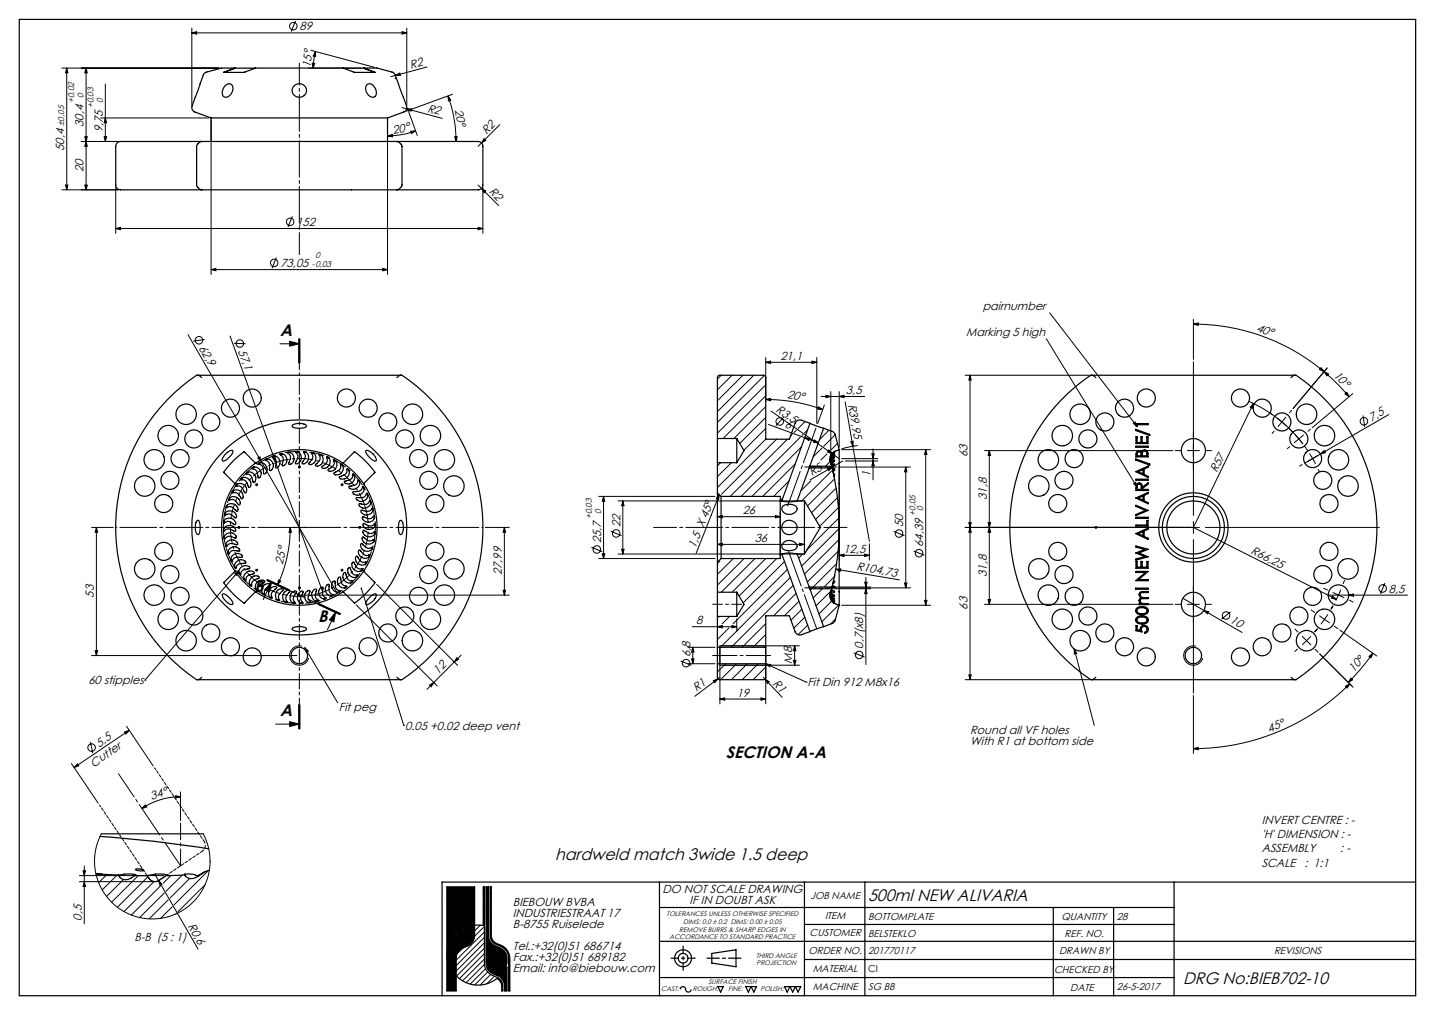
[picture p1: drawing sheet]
<svg xmlns="http://www.w3.org/2000/svg" width="594mm" height="420mm" viewBox="0 0 594 420" stroke-linecap="round" stroke-linejoin="round" font-family="sans-serif">
<defs><g id="words">
<g font-size="6.9">
<text x="115.9" y="139">A</text>
<text x="105.2" y="244.9">B</text>
<text x="131.8" y="257.3">B</text>
<text x="115.9" y="296.4">A</text>
<text x="300.5" y="313.5">SECTION A-A</text>
<text x="229.8" y="356">hardweld match 3wide 1.5 deep</text>
<text x="359.3" y="372.7">500ml NEW ALIVARIA</text>
<text x="489.8" y="407.3">DRG No:BIEB702-10</text>
</g>
<g font-size="4.8">
<text x="124" y="12.6">89</text>
<text x="128.5" y="28.1" transform="rotate(-83 128.5 28.1)">15°</text>
<text x="170" y="28.5" transform="rotate(-15 170 28.5)">R2</text>
<text x="176.6" y="46.2" transform="rotate(15 176.6 46.2)">R2</text>
<text x="188.3" y="45.3" transform="rotate(80 188.3 45.3)">20°</text>
<text x="34.6" y="52.5" transform="rotate(-90 34.6 52.5)">30,4</text>
<text x="42.6" y="54.7" transform="rotate(-90 42.6 54.7)">9,75</text>
<text x="162.7" y="55.3" transform="rotate(-10 162.7 55.3)">20°</text>
<text x="201.4" y="55.8" transform="rotate(-45 201.4 55.8)">R2</text>
<text x="26.6" y="62.4" transform="rotate(-90 26.6 62.4)">50,4</text>
<text x="34.6" y="71.1" transform="rotate(-90 34.6 71.1)">20</text>
<text x="202.2" y="79.6" transform="rotate(45 202.2 79.6)">R2</text>
<text x="122.7" y="93.5">152</text>
<text x="116.1" y="110.5">73,05</text>
<text x="406.8" y="128.4">pairnumber</text>
<text x="519.8" y="137" transform="rotate(20 519.8 137)">40°</text>
<text x="82.1" y="143.9" transform="rotate(60 82.1 143.9)">62,9</text>
<text x="400" y="139.1">Marking 5 high</text>
<text x="98.5" y="145.1" transform="rotate(70 98.5 145.1)">57,1</text>
<text x="323" y="148.9">21,1</text>
<text x="551.7" y="155.5" transform="rotate(45 551.7 155.5)">10°</text>
<text x="325.7" y="164.7" transform="rotate(10 325.7 164.7)">20°</text>
<text x="350.2" y="163">3,5</text>
<text x="351.1" y="167.4" transform="rotate(80 351.1 167.4)">R39,95</text>
<text x="320.9" y="170.1" transform="rotate(35 320.9 170.1)">R3,5</text>
<text x="324.6" y="176.9" transform="rotate(20 324.6 176.9)">6</text>
<text x="567.7" y="174.5" transform="rotate(-30 567.7 174.5)">7,5</text>
<text x="400.5" y="189.3" transform="rotate(-90 400.5 189.3)">63</text>
<text x="336" y="197.1" transform="rotate(-30 336 197.1)">R5</text>
<text x="360.4" y="197.3" transform="rotate(-90 360.4 197.3)">1</text>
<text x="503.7" y="195.9" transform="rotate(-64 503.7 195.9)">R57</text>
<text x="408.5" y="206.9" transform="rotate(-90 408.5 206.9)">31,8</text>
<text x="307.4" y="212.8">26</text>
<text x="256.8" y="218.2" transform="rotate(-90 256.8 218.2)">22</text>
<text x="373.9" y="218.2" transform="rotate(-90 373.9 218.2)">50</text>
<text x="248.8" y="224.8" transform="rotate(-90 248.8 224.8)">25,7</text>
<text x="287.8" y="227" transform="rotate(-68 287.8 227)">1,5 X 45°</text>
<text x="312.4" y="224.2">36</text>
<text x="382.1" y="226.3" transform="rotate(-90 382.1 226.3)">64,39</text>
<text x="117.1" y="233.6" transform="rotate(-78 117.1 233.6)">25°</text>
<text x="349.1" y="228.8">12,5</text>
<text x="517.5" y="228.9" transform="rotate(27 517.5 228.9)">R66,25</text>
<text x="207.8" y="238.1" transform="rotate(-90 207.8 238.1)">27,99</text>
<text x="354.4" y="235.9" transform="rotate(9 354.4 235.9)">R104,73</text>
<text x="408.5" y="238.7" transform="rotate(-90 408.5 238.7)">31,8</text>
<text x="574.9" y="245.2">8,5</text>
<text x="38.9" y="247.3" transform="rotate(-90 38.9 247.3)">53</text>
<text x="400.5" y="252.3" transform="rotate(-90 400.5 252.3)">63</text>
<text x="508.8" y="257.5" transform="rotate(30 508.8 257.5)">10</text>
<text x="288.1" y="258.3">8</text>
<text x="357.4" y="268.4" transform="rotate(-90 357.4 268.4)">0,7(x8)</text>
<text x="285.8" y="271.8" transform="rotate(-90 285.8 271.8)">6,8</text>
<text x="327.9" y="274.7" transform="rotate(-90 327.9 274.7)">M8</text>
<text x="181.3" y="279.3" transform="rotate(-45 181.3 279.3)">12</text>
<text x="560.4" y="278.6" transform="rotate(-50 560.4 278.6)">10°</text>
<text x="36.6" y="283.2">60 stipples</text>
<text x="288.3" y="286.4" transform="rotate(-37 288.3 286.4)">R1</text>
<text x="319.7" y="282.9" transform="rotate(47 319.7 282.9)">R1</text>
<text x="334.3" y="283.9">Fit Din 912 M8x16</text>
<text x="304.9" y="288.2">19</text>
<text x="140.3" y="294.2">Fit peg</text>
<text x="167.7" y="301.9">0.05 +0.02 deep vent</text>
<text x="401.5" y="303.6">Round all VF holes</text>
<text x="525.4" y="303.2" transform="rotate(-23 525.4 303.2)">45°</text>
<text x="41" y="309.3" transform="rotate(-34 41 309.3)">5,5</text>
<text x="401.5" y="308.2">With R1 at bottom side</text>
<text x="38.7" y="317.6" transform="rotate(-34 38.7 317.6)">Cutter</text>
<text x="62.7" y="331" transform="rotate(-17 62.7 331)">34°</text>
<text x="522.3" y="340.9">INVERT CENTRE : -</text>
<text x="522.3" y="346.7">'H' DIMENSION : -</text>
<text x="522.3" y="352.4">ASSEMBLY</text>
<text x="554.8" y="352.4">: -</text>
<text x="522.3" y="358.6">SCALE</text>
<text x="540" y="358.6">: 1:1</text>
<text x="274.2" y="369.6">DO NOT SCALE DRAWING</text>
<text x="212.3" y="374.9">BIEBOUW BVBA</text>
<text x="285.5" y="374.1">IF IN DOUBT ASK</text>
<text x="33.9" y="380.9" transform="rotate(-90 33.9 380.9)">0,5</text>
<text x="77.6" y="383" transform="rotate(60 77.6 383)">R0,6</text>
<text x="212.3" y="379.5">INDUSTRIESTRAAT 17</text>
<text x="212.3" y="384">B-8755 Ruiselede</text>
<text x="55.7" y="389.4">B-B (5 : 1)</text>
<text x="212.3" y="393">Tel.:+32(0)51 686714</text>
<text x="212.3" y="397.6">Fax.:+32(0)51 689182</text>
<text x="212.3" y="402.1">Email: info@biebouw.com</text>
</g>
<g font-size="4.1">
<text x="335.4" y="372">JOB NAME</text>
<text x="341.5" y="380.4">ITEM</text>
<text x="359.3" y="380.7">BOTTOMPLATE</text>
<text x="439.4" y="380.8">QUANTITY</text>
<text x="462.4" y="380.8">28</text>
<text x="335.1" y="387.3">CUSTOMER</text>
<text x="359.3" y="387.6">BELSTEKLO</text>
<text x="440.7" y="387.6">REF. NO.</text>
<text x="334.7" y="394.8">ORDER NO.</text>
<text x="359.3" y="394.7">201770117</text>
<text x="438.4" y="394.7">DRAWN BY</text>
<text x="527.4" y="394.7">REVISIONS</text>
<text x="336.4" y="402.4">MATERIAL</text>
<text x="436.3" y="402.6">CHECKED BY</text>
<text x="336.4" y="409.9">MACHINE</text>
<text x="359.3" y="409.8">SG BB</text>
<text x="443" y="409.9">DATE</text>
<text x="462.3" y="409.9">26-5-2017</text>
</g>
<text font-size="4" x="359.3" y="402.4">CI</text>
<g font-size="3.5">
<text x="34.6" y="40.6" transform="rotate(-90 34.6 40.6)">0</text>
<text x="30.7" y="42.6" transform="rotate(-90 30.7 42.6)">+0,02</text>
<text x="38.7" y="44.8" transform="rotate(-90 38.7 44.8)">+0,03</text>
<text x="42.6" y="42.8" transform="rotate(-90 42.6 42.8)">0</text>
<text x="26.6" y="52.1" transform="rotate(-90 26.6 52.1)">±0,05</text>
<text x="130.6" y="106.6">0</text>
<text x="129" y="110.5">-0,03</text>
<text x="244.9" y="214.9" transform="rotate(-90 244.9 214.9)">+0,03</text>
<text x="248.8" y="212.9" transform="rotate(-90 248.8 212.9)">0</text>
<text x="379" y="213.4" transform="rotate(-90 379 213.4)">+0,05</text>
<text x="382.2" y="211.4" transform="rotate(-90 382.2 211.4)">0</text>
</g>
<g font-size="2.8">
<text x="276" y="379.1">TOLERANCES UNLESS OTHERWISE SPECIFIED</text>
<text x="282.8" y="382.1">DIMS: 0.0 ± 0.2 DIMS: 0.00 ± 0.05</text>
<text x="277.2" y="388.5">ACCORDANCE TO STANDARD PRACTICE</text>
<text x="281.2" y="385.5">REMOVE BURRS &amp; SHARP EDGES IN</text>
<text x="313" y="396.5">THIRD ANGLE</text>
<text x="313.2" y="399.5">PROJECTION</text>
<text x="293.3" y="407.4">SURFACE FINISH</text>
<text x="273.7" y="410.3">CAST:</text>
<text x="286.8" y="410.3">ROUGH:</text>
<text x="301.5" y="410.3">FINE:</text>
<text x="314.8" y="410.3">POLISH:</text>
</g>
</g></defs>
<g fill="none" stroke="#000" stroke-width=".41">
<path d="M79.4 13.6l2-.5v1zM79.4 11.6v31.9M79.4 13.6h89M122.3 8.6l-1.8 4.5M166.4 13.1l2 .5-2 .5zM168.4 11.6v31.9M25.6 28.2h65.1M27.6 28.2v50.3M27.6 28.2l.5 1.9h-1zM35.6 28.2v50.3M35.6 28.2l.5 1.9h-1zM43.6 34.8v23.7"/>
<path d="M127.7 28.2h21.8M128.7 20.8l26.4 7.1M129.3 26.2h.9l-.5 2zM130.6 21.3v2.1l-1-.2zM130.6 21.3l-.7 3.8-.2 3.1M163.7 31.2l1.8-1 .2 1zM163.7 31.2l-2 .5M163.7 32l-.2 .8M176.7 27.7l-13 3.5M185.5 39.7l1.1 1.7-1 .4zM185.5 39.7a55.9 55.9 0 0 1 3.3 18.8M187.3 39l-19.3 7.1"/>
<path d="M33.6 58.5h129.7M35.1 56.6h1l-.5 1.9zM35.6 58.5l.5 2.1h-1zM41.6 48.8h44.8M43.1 56.6h1l-.5 1.9zM43.6 48.8l.5 2h-1zM87.4 49.8v63.8M160.4 49.8v63.8M160.4 56.2l2-.5v.9zM166.4 44.5l1.9 .5M168.3 45l2.1 .1-.3 .9zM168.3 45l14.8 4"/>
<path d="M168.6 44.7l4.1 11.3M170 54.3l2-.1-1.7 1.1zM172 54.2l-4.9 1.3-6.7 .7M188.2 56.6h1l-.4 1.9zM200.4 57.4l.7 .7-1.8 1zM206.9 51.6l-9 9M25.6 78.5h23.3M27.1 76.6h1l-.5 1.9zM35.1 76.6h1l-.5 1.9zM47.9 77.6v19M197.9 76.6l8.5 8.5M199.3 78l1.8 1-.7 .7z"/>
<path d="M199.9 77.6v19M47.9 94.6l2-.5v1zM47.9 94.6h152M121 89.6l-1.8 4.4M197.9 94.1l2 .5-2 .5zM87.4 111.6l2-.5v1zM87.4 111.6h73M114.4 106.6l-1.8 4.4M158.4 111.1l2 .5-2 .5zM77.8 138.5l61.8 107M95.2 139l38.4 106.1M434.5 129.5l36.2 47"/>
<path d="M494 134.1l2-.5v1zM494 134.1a84.4 84.4 0 0 1 54.1 19.7M494 132.1v16.6M84.7 140.5l-4.7 .7M96.9 142.1l4.8 .1M115.9 142.3h8M119.9 141.2l4 1.1-4 .9zM123.7 140.2v10zM123.9 140.2v10M124.2 140.2v10M298.6 155.3l-1.6 1.5M303 155.3l-6 6"/>
<path d="M307.5 155.3l-10.5 10.5M312 155.3l-15 15M316.4 155.3l-19.4 19.5M317 149.9l2-.5v1zM317 147.9v18.3M317 149.9h21.1M317 159.3l-20 20M336.1 149.4l2 .5-2 .5zM338.1 147.9v27.3M399.5 155.3h51.5M401.5 155.3l.5 2h-1zM401.5 155.3v126"/>
<path d="M433.1 140.2l37.6 61.4M494 149.7v63.6M546.8 152.1l1.3 1.7-1.9-.9zM548.1 153.8l1.8 .9-.6 .8zM548.1 153.8l5.9 5.4 4.4 5M549.3 152.3l-14 16.7M317 165.3l2-.5v1zM317 165.3a69.5 69.5 0 0 1 23.5 4.2M317 163.8l-17.7 17.7M317 168.3l-13.2 13.2M317 172.7l-10.8 10.8M317 177.3l-9.1 9"/>
<path d="M318.1 175.6l15 5.5M319.2 170.2l25.3 17.6M324.4 172.6l-3.2 3.6M327.9 179.8l-.7 .7M329.7 178l-1 1M332.3 179.9l-.3 .3M333.2 174.4l-2.8 2.9M334.3 177.9l-1.3 1.3M338.8 168.3l1.7 1.2-2-.2zM339.9 164.1h18M341.2 167.6l-2.7 7.7M341.9 163.6l2 .5-2 .5z"/>
<path d="M343.1 178l-3.9 4M343.9 162v26.8M345.7 179.9l-4.7 4.8M347.4 164.1l2-.5v1zM347.4 162v23M349.8 166.3l3.2 18.4M469.1 175.2l.8-.6 .8 1.9zM517 166.1a56.8 56.8 0 0 1 22.3 17.6M518.8 167l-24.8 51.2 59.2 29.8M518.8 167l-.4 2-.9-.5zM525.6 170.8l1.1 .7M527.4 178.4l-.8 1"/>
<path d="M528.7 173l1.9 1.6M530.6 174.6l1.9 1.6M530.6 174.6l-1.6 1.9M532.2 172.7l-1.6 1.9M533.4 177.1l.9 .8M534.3 178l.9 .9M534.6 169.8l-.8 1M536 179.8l1.6 1.8M542.4 177.6l-.9 .8M556.8 163l.7-.7 .9 1.9zM560 162.9l-16.8 14.1M564.2 171.9l.7 4.8"/>
<path d="M574.9 171.5l-28.3 16.4M106.7 189.5l.9-.5 .6 2zM113 189.7l.9-.3 .3 2zM298.3 191.5l-1.3 1.2M302.8 191.5l-5.8 5.7M317 181.7l-20 20M321.5 181.7l-22.8 22.8M326 181.7l-23.7 23.7M326.6 199.1l-6.3 6.3M329.1 192l-13.4 13.4M331.2 181l-24.4 24.4M331.7 184.9l-20.4 20.5"/>
<path d="M333.1 181.1l2.1 .2-.4 1zM333.1 181.1l5.6 2.1M335.6 199l-4.1 4.1M337 182l1.7 1.2-2-.2zM340.3 185.4l-3.7 3.6M342.3 187.8l-2.5 2.5M342.6 193.8l2-.5-1.5 1.4zM343.1 186.2l1.4 1.6-1.9-.8zM343.6 191l-1.9 1.9M343.9 190.8l.1 .8M344.2 194.9l-12.3 12.4M344.2 192.5l1.6 2.2"/>
<path d="M344.3 188.1l-.4 1.4M344.5 187.8l2.9 2M344.6 193.3l-9.3 5.3M345.4 198.2l-11.1 11.2M346.7 183.5l-2.6 2.5M347.3 193.3h29.6M347.4 192.6v39.2M348.4 189.8h15M348.4 186.1h36.8M348.9 190.8l-4.3 2.5M349.9 190.8h13.5M352.2 182.8l1-.2-.2 2.1z"/>
<path d="M353 184.7l6.9 39.3M355 184.3l-6.7 1.5M360.9 187.8h1l-.5 2zM361.4 190.8l.5 2h-1zM361.4 185.8v12.8M374.9 193.3v50M374.9 193.3l.5 1.9h-1zM383.2 186.1v64.4M383.2 186.1l.5 1.9h-1zM407.5 186.5h78M409.5 186.5l.5 2h-1zM409.5 186.5v63.6"/>
<path d="M486.5 186.5h2.5M491.5 186.5h5M499 186.5h2.5M533.8 184.8l-.9 .8M537.6 181.6l1.6 2M537.6 181.6l-1.9 1.6M539 192.2l-1 .7M539.6 180l-2 1.6M539.9 184.5l1.5 2.1M542 187.6l1.3 2.2M543.3 189.8l1.2 2.2M543.3 189.8l-2.1 1.2"/>
<path d="M545.5 188.5l-2.2 1.3M545.6 194.2l.6 1.2M546.6 187.9l1.5-1.4 .5 .8zM546.6 187.9l-6.5 3.7M548.7 186.6l-1 .7M37.9 218.2h9M39.9 218.2l.5 2.1h-1zM39.9 218.2v53.1M120.2 218.2l.4 2.1h-1zM120.2 218.2a57.2 57.2 0 0 1-5.3 23.9M121.4 218.2h5M123.9 215.8v5"/>
<path d="M200.9 218.2h9.9M208.8 218.2l.5 2.1h-1zM208.8 218.2v28.1M247.8 205.4h48.2M249.8 205.4v25.7M249.8 205.4l.5 2h-1zM252.8 219.8l4.5 1.8M255.8 207.3h76.2M257.8 207.3v22M257.8 207.3l.5 2h-1zM297 213.8l2-.5v1zM297 211.8v18.3"/>
<path d="M297 213.8h26M297.7 204.7l-.2 2-1-.3zM297.7 204.7l-9.5 24.2M321 213.3l2 .5-2 .5zM323 211.8v18.3M324 206.1l-1 1.1M346.1 202l-10.2 10.2M346.6 205.9l-9 9.1M347.1 210l-7.8 7.8M347.3 214.3l-13.3 13.3M347.4 218.7l-15.6 15.6M369.9 219.9l4.5 1.8"/>
<path d="M401 216.3h1l-.5 1.9zM401.5 218.2l.5 2.1h-1zM409 216.3h1l-.5 1.9zM409.5 218.2l.5 2.1h-1zM453.3 217.9l.7 .7M453.6 217.8v1M454 217.9l-.7 .7M469.3 200.1l.8-.5 .6 2zM494 215.8v5M496.5 218.2h-97M499 218.2h72M97.2 237.4l1.7-1.2-.9 1.9z"/>
<path d="M98.9 236.2l-38.9 45.3M110.7 239.8l9 4.2M244.8 226.5l4.5 1.8M247.8 231.1h48.2M249.3 229.1h1l-.5 2zM255.8 229.3h76.2M257.3 227.3h1l-.5 2zM297 225.3l2-.5v1zM297 225.3h36M298 232.1l-1 1.1M303.5 231.1l-6.5 6.5M308 231.1l-11 11"/>
<path d="M312.5 231.1l-13.9 14M317 231.1l-14 14M321.5 231.1l-15.6 15.5M323.3 229.3l-.3 .3M324.7 232.4l-17.1 17.1M325.9 235.6l-22.4 22.5M327.1 239l-28.9 28.8M331 224.8l2 .5-2 .5zM332.3 229.3l-1.7 1.6M345.4 238.6l-4.3 4.3M345.9 235.5l2.1-.1-.2 1zM345.9 235.5l26.4 4.4"/>
<path d="M346.3 233.2l-9.7 9.7M346.9 228.1l-12.7 12.7M347.3 223.3l-14.3 14.2M347.4 229.8l2-.5v1zM347.4 229.8h12.5M357.9 229.3l2 .5-2 .5zM358.4 238.9v36.1M359.9 225v6.8M378.2 228l4.5 1.8M494 223.3v63.5M110.5 240.2l9 4.3M110.6 240l9 4.2"/>
<path d="M112.4 240.9l-3.4 7.2M112.4 240.9l-.8 4-1.9-.8zM115.3 240l.9 .4-1.3 1.7zM123.4 246.3h1M123.5 245.9l.7 .7M123.9 245.8v1M124.2 245.9l-.7 .7M124.9 246.3h85.9M131.6 250.1l9.1 4.2M131.7 249.9l9.1 4.2M131.8 249.7l9.1 4.2M139 253.3l-3.4 7.2"/>
<path d="M139 253.3l-.8 4-1.8-.8zM147.5 250.3l33.5 33.5M149.6 243.5l17.5 56.6M155.9 241.8l33.5 33.5M208.3 244.2h1l-.5 2.1zM286.5 259.3h18.5M297 259.3l2-.4v.9zM297.5 255.1l-.5 .5M301.7 259.8l-4.7 4.8M302 255.1l-3 3M303 258.9l2 .4-2 .5zM305 256.1v5.3"/>
<path d="M317 258.1l-9.8 9.7M328.3 242.2l-25.6 25.6M329.5 245.5l-9.2 9.3M330.7 248.8l-6 6M331.9 252.1l-4.5 4.5M333.1 255.4l-4.5 4.5M334.3 258.7l-4 3.9M335.9 243.6l-.5 .5M340.4 243.6l-3.8 3.8M344.1 244.5l-6.3 6.2M344.2 248.8l-5.2 5.2M345.3 243.6h15.1"/>
<path d="M345.4 242.9h15M345.9 256.1l-2.2 2.2M347.1 250.4l-6.9 6.9M347.3 243.3h29.6M348.4 250.5h36.8M357.9 240.9h1l-.5 2zM358.4 243.6l.5 2h-1zM374.4 241.2h1l-.5 2.1zM382.7 248.4h1l-.5 2.1zM407.5 250.1h78M409 248.1h1l-.5 2zM486.5 250.1h2.5"/>
<path d="M489.7 247.6l24.4 14.1M491.5 250.1h5M498.3 252.6l2 .5-.5 .9zM499 250.1h2.5M509.4 253.2l-3.8 3M542.7 252.4l1.5 1M546.2 254.8l2.1 1.5M547.9 243.4l1.6 .7M548.3 256.3l-1.5 2M548.3 256.3l2 1.4M549.7 254.2l-1.4 2.1M549.8 246.3h32.8"/>
<path d="M551.6 246.7l1.6 1.3-2-.4zM551.7 250.7l-.8 1.5M551.7 245.2l2.3 1.1M551.9 250.6l-.9 1.5M552.3 259.1l1.5 1M554 246.3l-1.1 2.2M554 246.3l2.3 1M555 244l-1 2.3M556.6 240l-.6 1.6M558.3 246.3l2-.5v1zM558.6 248.4l1.5 .7M573.2 241.3l-1.8 4.4"/>
<path d="M37.9 271.3h85M39.4 269.3h1l-.5 2zM124.9 267.4a4 4 0 0 0-4.9 2.8 4 4 0 0 0 2.8 4.9 4 4 0 0 0 4.9-2.8M126.2 268l1.4 1.4-.8 .5zM126.2 268l13.6 22.8M188 273.9l-8.4 8.5M189.1 272.2l.7 .7-1.8 1zM190.9 271.1l-2.9 2.8M281.8 273.5l4.4 1.8M284.8 267.8h11.2M284.8 274.7h11.2M286.3 272.6h1l-.5 2.1z"/>
<path d="M286.8 267.8v6.9M286.8 267.8l.5 2.1h-1zM297 261.4v19.9M298 268.3v23M300.4 274.7l-3.4 3.3M304.9 274.7l-6.6 6.6M309.4 274.7l-6.6 6.6M313.8 274.7l-6.6 6.6M317 274.7l16.7 7.5M317 268.3v23M317 262.6l-5.3 5.2M317 267l-.8 .8"/>
<path d="M317 276l-5.3 5.3M317 274.7l2 .3-.4 .9zM328.4 273.2h1.1l-.6 2.1zM328.9 267.2v8.1M328.9 267.2l.6 2.1h-1.1zM330.9 267.2h-32.9M330.9 275.3h-32.9M353.4 270.1l4.5 1.8M401 279.3h1l-.5 2zM444.7 268.6l8.3 31.6M444.7 268.6l1 1.8-1 .2zM495 267.4a4 4 0 0 0-4.9 2.8 4 4 0 0 0 2.8 4.9 4 4 0 0 0 4.9-2.8"/>
<path d="M536 260.3l1.3 1.3M537.2 268.5l-1.4 1.1M539.1 263.3l1.7 1.8M540.8 265.1l-1.8 1.7M540.8 265.1l1.8 1.8M542.6 263.3l-1.8 1.8M544.4 268.7l1.2 1.2M545.2 260.2l-1.1 1.4M545.4 260.1l-1.2 1.3M546.3 270.6l13.8 13.8M554.6 260.7l15.3 10.7M566.7 271.6l1.6-1.3-.8 1.9z"/>
<path d="M568.3 270.3l-5.3 6.8-4.9 5.3M60 281.5h.1M114.1 299.6h9.8M119.9 298.6l4 1-4 1zM123.7 291.6v10M123.9 291.6v10M124.2 291.6v10M177.8 283.5l1.8-1.1-1.1 1.8zM179.6 282.4l-2.9 2.8M295.3 281.7l1.9-.8-1.3 1.6zM297.2 280.9l-9.6 7.2M298 289.3l2-.5v1z"/>
<path d="M298 289.3h19M298 280.3l-.8 .6M315 288.8l2 .5-2 .5zM316 280.3l.7 .7M316.7 281l1.7 1.1-.7 .7zM316.7 281l7.1 7.6M333.7 282.2h.1M399.5 281.3h51.5M494 287.8v24M556.9 284l1.8-1-1.1 1.7zM558.7 283a91.5 91.5 0 0 1-64.7 26.8M559.2 280.6l.7 .7-1.8 1.1z"/>
<path d="M29.6 315.9l11 16.4M32.1 316.1l.5 .8-1.9 .7zM37.4 307l1 4.7M51.5 302.9l2-.7-1.4 1.6zM52.4 300.5l11 16.4M53.5 302.2l-22.8 15.4M167.1 300.1h.1M494 309.8l2-.5v1zM60.1 333.1l.6 .8-2 .7zM72.7 329.3l2 .4-2 .6zM74.7 329.7a28.4 28.4 0 0 0-16 4.9M74.7 327.7v11.9"/>
<path d="M34.9 358.3v24M42 345l-1.4 3.1-.9 3.2-.6 5.7 .2 2.4 .8 3.9 2.4 5.4 1.7 2.4 2.5 2.8 4.3 3.1 3.1 1.5 2.8 1 5 .7 5.9-.4 5.8-2 5.1-3.4 4.2-4.7 1.7-3.1 1.3-3.1 1-5.8-.1-4-.4-2.7-1.1-3.3-1.2-2.7M32.9 364.8h30.2M32.9 362.3h34.9M34.4 360.3h1l-.5 2zM34.9 364.8l.5 2h-1zM40 361.6l-.2 .2M44.2 361.9l-3.3 3.3M48.5 362.1l-6.2 6.1M51.1 363.9l-7 7.1M57.3 362.3l-11.1 11M61.2 362.8l-12.6 12.6"/>
<path d="M63.7 364.8l-12.4 12.4M64.1 361.8l1.6 2.6M65.7 364.4l1.4 1.5-.9 .5zM65.7 364.4l16.3 28.3M66.4 366.7l-12 11.9M68 369.5l-10.2 10.2M69.6 372.3l-7.8 7.9M70.7 362.3l-3.1 3.1M71.3 375.2l-4.8 4.8M73 378.1l-.2 .1M75.4 362.1l-6.6 6.7M78.5 363.5l-8.1 8.1"/>
<path d="M84.8 366.1l-11.1 11.2M86.3 360.2l-14.3 14.3M185.5 367l-.5 .5M186 367l-1 1M186.5 367l-1.5 1.6M187.1 367l-2.1 2.2M187.7 367l-2.7 2.7M188.2 367l-3.2 3.3M188.8 367l-3.8 3.9M189.4 367l-4.4 4.4M189.9 367l-4.9 5M190.5 367l-5.5 5.5"/>
<path d="M191.1 367l-6.1 6.1M191.6 367l-6.6 6.6M192.2 367l-7.2 7.2M192.7 367l-7.7 7.8M193.3 367l-8.3 8.3M193.9 367l-8.9 8.9M194.4 367l-9.4 9.5M195 367l-10 10M195.5 367l-10.5 10.6M196.1 367l-11.1 11.1M196.5 376.2l-11.5 11.5M196.5 378.4l-7 7"/>
<path d="M196.5 367.2l-11.5 11.5M196.5 367.8l-11.5 11.5M196.5 368.4l-11.5 11.4M196.5 368.9l-11.5 11.5M196.5 369.5l-11.5 11.4M196.5 370l-11.5 11.5M196.5 370.6l-11.5 11.5M196.5 371.2l-11.5 11.4M196.5 371.7l-11.5 11.5M196.5 372.3l-11.5 11.5M196.5 372.8l-11.5 11.5M196.5 373.4l-11.5 11.5"/>
<path d="M196.5 374l-11.5 11.4M196.5 374.5l-11.5 11.5M196.5 375.1l-11.5 11.5M196.5 375.7l-11.5 11.4M196.5 376.8l-11.5 11.4M196.5 377.3l-11.5 11.5M196.5 377.9l-11.5 11.5M196.5 379l-5 5M196.5 379.6l-3.9 3.9M200.5 374.4l-.5 .5M200.5 367.6l-.5 .5M200.5 369.9l-.5 .5"/>
<path d="M200.5 376.6l-.5 .5M200.5 372.2l-.5 .4M200.5 378.9l-.5 .5M201.7 367l-.5 .5M202.2 370.5l-1 .9M202.2 372.7l-1 1M202.2 377.2l-1 1M202.2 379.5l-1 .9M202.2 367.1l-1 1M202.2 367.7l-1 .9M202.2 368.2l-1 1M202.2 368.8l-1 1"/>
<path d="M202.2 369.4l-1 .9M202.2 371l-1 1M202.2 372.2l-1 .9M202.2 373.3l-1 .9M202.2 373.9l-1 .9M202.2 374.4l-1 1M202.2 375.5l-1 1M202.2 376.6l-1 1M202.2 377.8l-1 .9M202.2 378.3l-1 1M202.2 378.9l-1 1M202.2 369.9l-1 1"/>
<path d="M202.2 371.6l-1 1M202.2 375l-1 .9M202.2 376.1l-1 1M203.4 367l-.5 .5M203.4 369.3l-.5 .5M203.4 371.5l-.5 .5M203.4 373.8l-.5 .4M203.4 376l-.5 .5M203.4 378.3l-.5 .5M185 395h.1M185 395.6h.1M185 394.4h.1"/>
<path d="M185 396.1h.1M185.1 396.6h-.1M185.1 393.8l-.1 .1M185.1 397.1l-.1 .1M185.1 393.1l-.1 .2M185.2 397.6l-.2 .2M185.3 392.4l-.3 .3M185.3 398l-.3 .3M185.4 398.5l-.4 .4M185.5 391.7l-.5 .5M185.5 398.9l-.5 .6M185.7 399.4l-.7 .6"/>
<path d="M185.7 390.9l-.7 .7M185.8 399.8l-.8 .8M186.1 389.9l-1.1 1.1M186.7 388.8l-1.7 1.7M188 386.9l-3 3M188.8 396.8l-2.6 2.6M188.8 397.9l-2.3 2.3M188.8 398.4l-2.1 2.2M188.8 399l-1.9 1.9M188.8 396.2l-2.7 2.8M188.9 395.5l-3 3.1M191.5 384.6l-4.2 4.2"/>
<path d="M192.7 383.9l-6.1 6.1M193.6 383.6l-7.4 7.3M194.5 383.3l-8.6 8.5M195.2 383.1l-9.5 9.4M195.9 383l-10.3 10.2M196.1 388.9l-2.6 2.6M196.3 388.1l-3.8 3.8M196.5 380.1l-3 3M196.5 380.7l-2.2 2.1M196.5 381.3l-1.4 1.3M196.5 381.8l-.7 .7M196.5 383.5l-11 11"/>
<path d="M196.5 384.1l-11 11M196.5 384.7l-11 10.9M196.5 385.7l-10.9 10.9M196.5 386.3l-10.9 10.8M196.5 386.9l-10.8 10.7M196.5 382.9l-11 11M198.8 382.8l-13.3 13.4M200.5 381.1l-.5 .5M200.5 385.6l-14.2 14.2M200.5 387.9l-13.4 13.4M200.5 392.3l-11.5 11.6M200.5 394.6l-10.3 10.3"/>
<path d="M200.5 399.1l-7.5 7.5M200.5 383.4l-14.7 14.7M200.5 390.1l-12.5 12.6M200.5 396.9l-9 9M201.6 383.4l-.4 .4M202.1 383.5l-.9 .8M202.2 383.9l-1 1M202.2 386.2l-1 1M202.2 380l-1 1M202.2 380.6l-1 .9M202.2 381.2l-1 .9M202.2 385.1l-1 .9"/>
<path d="M202.2 385.6l-1 1M202.2 386.8l-1 .9M202.2 384.5l-1 1M202.2 387.3l-1 1M202.2 381.7l-1 1M202.2 382.3l-.6 .6M202.2 382.8l-.2 .2M202.2 387.8l-1 1M202.4 388.3l-1.2 1.1M202.5 388.7l-1.3 1.2M202.6 389.1l-1.4 1.4M202.8 389.5l-1.6 1.6"/>
<path d="M203.1 389.8l-1.9 1.8M203.3 390.2l-2.1 2M203.4 380.5l-.5 .5M203.4 382.7l-.5 .5M203.4 385l-.5 .5M203.4 387.2l-.4 .5M203.6 390.4l-2.4 2.4M203.8 390.7l-2.6 2.6M203.9 389l-.3 .3M204.2 391l-3 2.9M204.5 391.2l-3.3 3.3M204.9 391.4l-3.7 3.6"/>
<path d="M205 390.1l-.3 .3M205.2 391.5l-4 4.1M205.6 391.7l-4.4 4.4M206.1 391.9l-4.9 4.8M206.4 392.1l-5.2 5.1M206.6 390.8l-.4 .4M206.8 392.2l-5.6 5.6M207.2 392.4l-6 6M207.6 392.6l-6.4 6.3M207.9 392.8l-6.6 6.6M208.1 391.5l-.3 .3M208.2 393.1l-6.8 6.8"/>
<path d="M208.5 393.3l-7 7M208.8 393.6l-7.1 7.1M209 394l-7.1 7.1M209.2 394.3l-7.1 7.1M209.3 392.5l-.3 .3M209.4 394.7l-7 7M209.5 399.7l-3.9 3.9M209.6 395.1l-6.9 6.9M209.7 395.5l-6.7 6.8M209.8 398.8l-4.6 4.6M209.8 396l-6.5 6.5M209.8 396.5l-6.2 6.2"/>
<path d="M209.8 397.1l-5.8 5.8M209.8 397.6l-5.4 5.5M209.8 398.2l-5 5M210.3 393.8l-.4 .3M210.9 395.4l-.4 .5M211 397.6l-.5 .5M211 399.8l-.5 .5M186 400.2l-1 1M186.1 400.6l-1.1 1.1M186.3 400.9l-1.3 1.4M186.5 401.3l-1.5 1.5M186.7 401.7l-1.7 1.7"/>
<path d="M186.9 402l-1.9 1.9M187.1 402.4l-2.1 2.1M187.4 402.7l-2.4 2.4M187.6 403l-2.6 2.6M187.9 403.3l-2.9 2.9M188.1 403.6l-3.1 3.2M188.4 403.9l-3.4 3.4M188.7 404.2l-3.7 3.7M188.8 406.3l-3.7 3.7M188.8 400.1l-1.5 1.6M188.8 400.7l-1.3 1.3M188.8 401.3l-1.1 1.1"/>
<path d="M188.8 402.4l-.6 .6M188.8 402.9l-.3 .4M188.8 403.5l-.1 .1M188.8 404.6l-3.8 3.9M188.8 405.2l-3.8 3.8M188.8 405.7l-3.8 3.9M188.8 406.9l-3.1 3.1M188.8 407.4l-2.6 2.6M188.8 408l-2 2M188.8 408.6l-1.5 1.4M188.8 409.1l-.9 .9M188.8 409.7l-.3 .3"/>
<path d="M201 400.8l-6.3 6.4M201.9 402.2l-5.4 5.3M203.1 403.2l-4.3 4.4M204.6 403.9l-3.1 3.2M206.2 404.6l-.4 .4M207.4 405.7l-.4 .4M208.1 407.3l-.5 .4M208.1 409.4l-.4 .5M208.3 402l-1.9 1.9M209.1 400.7l-3.1 3M209.8 403.2l-1.9 2M209.8 410h.1"/>
<path d="M209.8 400.5l-.2 .2M209.8 401l-.9 .9M209.8 401.5l-2.8 2.8M209.8 402.1l-2.4 2.5M209.8 402.7l-2.2 2.2M209.8 403.8l-1.7 1.7M209.8 404.4l-1.5 1.5M209.8 404.9l-1.3 1.4M209.8 405.5l-1.2 1.2M209.8 406.1l-1 1M209.8 406.6l-1 1M209.8 407.2l-.9 .9"/>
<path d="M209.8 407.7l-.9 1M209.8 408.3l-.9 .9M209.8 408.9l-.9 .9M209.8 409.4l-.6 .6M211 402l-.5 .5M211 404.3l-.5 .5M211 406.6l-.5 .4M211 408.8l-.5 .5"/>
<circle cx="121.4" cy="10.8" r="1.55"/>
<circle cx="120.1" cy="91.8" r="1.56"/>
<circle cx="113.5" cy="108.8" r="1.55"/>
<circle cx="82.4" cy="140.8" r="1.55"/>
<circle cx="99.3" cy="142.2" r="1.56"/>
<circle cx="322.8" cy="174.4" r="1.55"/>
<circle cx="564.6" cy="174.3" r="1.56"/>
<circle cx="247.1" cy="227.4" r="1.55"/>
<circle cx="255" cy="220.7" r="1.55"/>
<circle cx="372.1" cy="220.8" r="1.55"/>
<circle cx="380.4" cy="228.9" r="1.55"/>
<circle cx="507.5" cy="254.7" r="1.56"/>
<circle cx="572.3" cy="243.5" r="1.55"/>
<circle cx="284" cy="274.4" r="1.56"/>
<circle cx="355.6" cy="271" r="1.55"/>
<circle cx="37.9" cy="309.4" r="1.55"/>
</g>
<path d="M154 209a31.5 31.5 0 0 0-52.7-12.6 31.5 31.5 0 0 0 14.5 52.2 31.5 31.5 0 0 0 38.6-38l-.4-1.6" fill="none" stroke="#000" stroke-width=".41" stroke-dasharray="6.3 1.3 1.3 1.3" stroke-dashoffset=".9" stroke-linecap="butt"/>
<path d="M151.2 209.9a28.5 28.5 0 0 0-47.8-11.5 28.5 28.5 0 0 0 13.1 47.4 28.5 28.5 0 0 0 35.1-34.4l-.4-1.5" fill="none" stroke="#000" stroke-width=".41" stroke-dasharray="6.3 1.3 1.3 1.3" stroke-dashoffset="-.1" stroke-linecap="butt"/>
<path d="M84.5 348.1a3 3 0 0 1-.8 4.2M61.7 363.5a3 3 0 0 0 4.1 .8" fill="none" stroke="#000" stroke-width=".41" stroke-dasharray="1.3 .6" stroke-dashoffset=".2" stroke-linecap="butt"/>
<g fill="none" stroke="#000" stroke-width=".5">
<path d="M8 8h578v404h-578zM82.9 34.7l-3.4 9.1a1.98 1.98 0 0 0 1.2 2.6l6.7 2.4M92.6 30h8.4a13.1 13.1 0 0 1 9.2-1.8h27.3a13.2 13.2 0 0 1 9.3 1.8h8.4M92.9 29.8l-.3 .2M93.3 35.3a1.73 1.73 0 0 1 2.2-.6 1.73 1.73 0 0 1 .9 2 3.3 3.3 0 0 1-3.7 3.4 3.4 3.4 0 0 1 .6-4.8zM97.3 28.2h-5.6l-6.4 1.7-1.1 1-1.4 3.8M97.3 28.2h8.5M97.3 28.2l-4.7 1.8M142 28.2h8.5M150.5 28.2h5.6l6.8 1.9 .6 .8 4.8 12.9a1.98 1.98 0 0 1-1.2 2.6l-6.7 2.4M150.5 28.2l4.7 1.8M150.5 28.2h.1"/>
<path d="M151.7 35.3a1.86 1.86 0 0 1 3.2 .6 2.87 2.87 0 0 1 0 4.3 3.4 3.4 0 0 1-3.2-4.9zM83.5 58.5h-32.9a2.2 2.2 0 0 0-2.7 2.1v16a2.43 2.43 0 0 0 3.3 1.9h32.3M83.5 58.5a2.82 2.82 0 0 0-2.1 2.1v16l.5 1 1.6 .9M83.5 58.5h80.8M87.4 48.8h73M87.4 48.8v9.7M160.4 48.8v9.7M164.3 58.5h32.9a2.2 2.2 0 0 1 2.7 2.1v16a2.43 2.43 0 0 1-3.3 1.9h-32.3M164.3 58.5a2.82 2.82 0 0 1 2.1 2.1v16a2.72 2.72 0 0 1-2.1 1.9M83.5 78.5h80.8M145.5 78.5v.1M81.9 155.3l1.6 1"/>
<path d="M81.9 155.3h-.2a75.6 75.6 0 0 0 0 126h.2M81.9 155.3h84M165.9 155.3h.4a75.8 75.8 0 0 1-.1 126h-.3M165.9 155.3l-1.6 1M451.9 155.3h-.2a75.8 75.8 0 0 0-.1 126h.3M451.9 155.3l1.7 1M451.9 155.3h84.1M536 155.3l-1.6 1M536 155.3h.2a75.6 75.6 0 0 1 0 126h-.2M121 176a5.4 5.4 0 0 1 5.8 0l.1 .3a5.5 5.5 0 0 1-6 .1zM335.3 175.2l5.6 2M335.3 175.2l-3.6-1.3a2.04 2.04 0 0 0-2.6 1.2l-2.4 6.6h-9.7l-.2-26-.6-.4h-18.4l-.7 .4-.1 .6v25.2"/>
<path d="M335.3 175.2l-11.7 32.1M340.9 177.2l3.6 1.3 .9 .7 2 6.9M340.9 177.2l-5.7 15.7M470.1 177.6l5.8 2.2v.4l-5.8-2.1zM470.2 175.3h5v.4h-4.5v.8l-.5-.3zM93.1 188.2l1.4-1.3a1.37 1.37 0 0 1 1.9-.3 6.4 6.4 0 0 1-4 4.2l-.3-.1a2.63 2.63 0 0 1 1-2.5zM99.7 198.2a2.49 2.49 0 0 1 3.4 .1 2.49 2.49 0 0 1 .1 3.4h-.2a4.6 4.6 0 0 0-2.1-3.1h-1.3zM100.4 197.7l-.6 .3M101.8 195.8a2.53 2.53 0 0 1 3.4 .5 2.53 2.53 0 0 1-.1 3.4l-.3-.2a3.5 3.5 0 0 0-2.5-3.3h-.5zM102.7 195.4l-.6 .2M104.2 193.7a2.52 2.52 0 0 1 3.4 .7 2.52 2.52 0 0 1-.5 3.4l-.2-.1a4.3 4.3 0 0 0-1.5-3.5l-1.2-.3zM105.2 193.2l-.6 .2"/>
<path d="M105.8 191.6a32.3 32.3 0 0 0-8.5 8.5M105.8 191.6h.1M105.8 191.6a32.2 32.2 0 0 1 36.2 0M105.8 191.6l-4.8-4.7a37.2 37.2 0 0 0-8.4 8.5l4.7 4.7M106.9 191.9a2.3 2.3 0 0 1 2.4-.2 2.3 2.3 0 0 1 1.2 2.2 1.62 1.62 0 0 1-1.2 2.2l-.2-.1a4 4 0 0 0-1.2-3.7zM107.9 191.4l-.6 .2M109.7 190.2a2.48 2.48 0 0 1 3.2 1.3 2.48 2.48 0 0 1-1.2 3.3l-.2-.2a4.2 4.2 0 0 0-.8-3.8zM110.8 189.9l-.6 .1M112.7 188.9a2.49 2.49 0 0 1 3.1 1.6 2.49 2.49 0 0 1-1.5 3.1l-.2-.2a3.2 3.2 0 0 0-1.4-4.4zM113.2 188.7h.6M115.8 187.9h.1a2.26 2.26 0 0 1 2.9 2.7 1.95 1.95 0 0 1-1.9 2.1l-.2-.3a3.9 3.9 0 0 0 0-3.8zM116.3 187.8h.7"/>
<path d="M119 187.2h.1a2.32 2.32 0 0 1 2.3 .9 2.32 2.32 0 0 1 .2 2.5l-.6 1-.6 .5-.7 .1-.2-.3a4.1 4.1 0 0 0 .3-3.9zM119.6 187.1l.6 .2M122.3 186.9a2.45 2.45 0 0 1 2.4 2.5 2.45 2.45 0 0 1-2.4 2.4l-.1-.2a3.2 3.2 0 0 0 .2-4.4zM122.9 186.8l.6 .3M125.6 186.9h.1a2.49 2.49 0 0 1 2 2.7 2.49 2.49 0 0 1-2.6 2.2l-.1-.3a3.1 3.1 0 0 0 .6-4.4zM126.2 186.9l.6 .3M128.9 187.2a2.49 2.49 0 0 1 1.8 3 2.49 2.49 0 0 1-2.9 1.9v-.3a3.2 3.2 0 0 0 1.2-4.1zM129.4 187.3l.6 .4M132 187.9a2.48 2.48 0 0 1 1.6 3.1 2.48 2.48 0 0 1-3 1.7v-.3a4 4 0 0 0 1.8-3.5zM132.6 188.1l.5 .3M135.1 189h.1a2.52 2.52 0 0 1 1.2 3.2 2.52 2.52 0 0 1-3.1 1.4l-.1-.4a3.1 3.1 0 0 0 2.1-3.8zM135.7 189.2l.5 .4"/>
<path d="M138.1 190.3h.2a2.46 2.46 0 0 1 .8 3.4 2.46 2.46 0 0 1-3.4 .8l.1-.2a3.8 3.8 0 0 0 2.5-3.1zM138.7 190.5l.4 .5M140.9 192h.1a2.5 2.5 0 0 1 .7 3.3 2.5 2.5 0 0 1-3.3 .9l-.1-.6a2.86 2.86 0 0 0 2.7-3.2zM141.5 192.2l.4 .6M142 191.6a31.8 31.8 0 0 1 8.5 8.5M142 191.6h.1M142 191.6l4.8-4.7a39.2 39.2 0 0 1 8.4 8.5l-4.7 4.7M142.6 199.2a4.2 4.2 0 0 0 3.3-1.8l.3-1.3a2.45 2.45 0 0 1-.3 3.4 2.45 2.45 0 0 1-3.4-.2zM143.6 193.9h.1a2.49 2.49 0 0 1 .1 3.4 2.49 2.49 0 0 1-3.4 .3l.1-.3a4.7 4.7 0 0 0 3.1-2zM144.1 194.2l.4 .6M146.5 196.4l.3 .7M148.7 198.9l.2 .7"/>
<path d="M151.4 186.6a3.7 3.7 0 0 1 4 2.4l.3 1.7a4.3 4.3 0 0 1-3.7-2.4zM297 181.5v10M297 191.5v12.4M297 191.5h8M297 181.5h8M305 181.5v10M305 181.5l3 5-3 5M335 193.6l-5 13.7M335 193.6h9.5M335.2 192.9l-.2 .7M335.2 192.9h9.1M343.9 189.7v.1"/>
<path d="M343.9 191.4l.4 1.5M344 191.4l.6-1.6 .9-.8-1.5 2.8M344 190.3l.6-1.4 .9-1-1 1.6-.6 1.7M344 189.7l.6-1.5 .9-1-1.3 2-.3 1.4M344.1 192.3l1.4-2-1.3 2.4M344.3 192.9l.2 .7M344.4 193.3l1.1-1.3-1 1.9M344.5 193.6a105.2 105.2 0 0 1 0 49.3M344.7 194.8l.8-.9-.7 1.5M344.9 187.3a5.3 5.3 0 0 0-1 4.1M344.9 187.3a2.94 2.94 0 0 0-1 4v.1M344.9 187.3l.6-.4a4.4 4.4 0 0 0-1.6 3.1"/>
<path d="M344.9 187.3l-1 2.3M345.1 196.4l.4-.3-.3 1M345.1 194.1l-.1 .2M345.5 187.2l-.1 .1M347.4 186.1l-2.5 1.2M347.4 186.1v64.4M470.1 189.9l5.8 2.1v.5l-5.8-2.1zM470.2 180.7h.5v2.4h1.6v-2.4h.5v2.4h1.9v-2.4h.5v2.8h-5zM470.2 184.6h5v.5h-5zM470.2 195.1v.1M470.2 198.3h5v.4h-5zM470.2 195.1l5-2.3v.5l-1.6 .8v2.2l1.6 .8v.5z"/>
<path d="M470.5 186.9l1-.4 1 .6a1.4 1.4 0 0 1 1.7-1 1.4 1.4 0 0 1 1 1.6v1.4h-5zM471 187.1a.93 .93 0 0 1 1.1 .1 .93 .93 0 0 1 .2 1.1v.3h-1.6zM471.2 195.2l1.9-.9v1.8zM473.1 186.8l.9-.2 .6 .5 .1 1.5h-1.9zM81.6 215.4l.4-.2a5.6 5.6 0 0 1 0 6 4.6 4.6 0 0 1-.4-5.8zM92.7 218.7l-.2 .5M92.8 215.4l-.3 .6M93.2 212.2a2.49 2.49 0 0 1 3.1-.7 2.49 2.49 0 0 1 1.3 2.8h-.2a3.1 3.1 0 0 0-4.3-1l-.2-.1zM93.3 212.2l-.3 .5M93.3 217.9a2.45 2.45 0 0 1 2.7-.4 2.45 2.45 0 0 1 1.4 2.4h-.2a3.1 3.1 0 0 0-4.5 0l-.2-.2 .1-.8zM93.3 214.8a2.44 2.44 0 0 1 2.9-.3 2.44 2.44 0 0 1 1.2 2.6h-.2a3.2 3.2 0 0 0-4.2-.7l-.5 .2 .1-.8zM93.9 209.2a2.51 2.51 0 0 1 3.2-.6 2.51 2.51 0 0 1 1.1 3h-.2a3.1 3.1 0 0 0-4-1.6h-.4z"/>
<path d="M94.1 209l-.4 .5M95 206.1a2.5 2.5 0 0 1 3.3-.3 2.5 2.5 0 0 1 .8 3.2l-.3-.1a3.9 3.9 0 0 0-3.3-2.2l-.9 .3zM95.2 205.9l-.4 .5M96.4 203.1a2.51 2.51 0 0 1 3.3 .1 2.51 2.51 0 0 1 .5 3.2h-.2a3.8 3.8 0 0 0-3.2-2.6l-.9 .2zM96.7 203l-.5 .5M97.3 200.1a32.1 32.1 0 0 0 0 36.3M97.3 200.1h.1M97.8 200.7a2.5 2.5 0 0 1 3.4-.1 2.5 2.5 0 0 1 .3 3.4l-.1-.1a3.7 3.7 0 0 0-3-2.8l-.8 .1zM98.4 200.3l-.5 .3M144.4 201.3l.1-.1a4.1 4.1 0 0 0 3.5-1.5l.3-1.2a2.28 2.28 0 0 1-1.2 3.8 1.8 1.8 0 0 1-2.7-.9zM146.1 203.5h.1a4.3 4.3 0 0 0 3.6-1.2l.5-1.1a2.34 2.34 0 0 1 .1 2.5 2.34 2.34 0 0 1-2.1 1.2 1.65 1.65 0 0 1-2.3-1.3zM147.4 206l.2-.1a3.2 3.2 0 0 0 4.2-1.8h.2a2.51 2.51 0 0 1-1.4 3.2 2.51 2.51 0 0 1-3.2-1.2z"/>
<path d="M148.7 208.5v-.1a4.1 4.1 0 0 0 3.9-.4l.6-.9a2.44 2.44 0 0 1-1.5 3 2.44 2.44 0 0 1-3.1-1.6zM149.4 211.2l.4-.1a3.2 3.2 0 0 0 4.1-.6l.4-.3a2.51 2.51 0 0 1-2 2.8 2.51 2.51 0 0 1-2.9-1.8zM150.1 213.9l.2-.1a3.8 3.8 0 0 0 3.8 .4l.8-.8a2.48 2.48 0 0 1-2.2 2.7 2.48 2.48 0 0 1-2.7-2.2zM150.4 219.4h.2a3.2 3.2 0 0 0 4.2 .8l.5-.2a2.47 2.47 0 0 1-2.8 2.1 2.47 2.47 0 0 1-2.1-2.7zM150.4 216.7l.2-.1a3.2 3.2 0 0 0 4.3 .3l.4-.2a2.49 2.49 0 0 1-2.5 2.4 2.49 2.49 0 0 1-2.5-2.4zM150.5 200.1a32.1 32.1 0 0 1 0 36.3M150.5 200.1h.1M150.6 201.6l.1 .7M152.2 204.5v.7M153.5 207.6v.6M154.4 210.7l-.1 .7M155 213.9l-.1 .7"/>
<path d="M155.3 217.3l-.2 .6M165.4 215.6l.3-.3a2.89 2.89 0 0 1 1.3 3.5 1.95 1.95 0 0 1-1.4 2.3l-.6-2zM297 203.9v28.7M297 203.9l1.5 1.5M298.5 205.4v25.7M298.5 205.4h24.5v1.9M323 207.3v22M323 207.3h.6M323.6 207.3a13.2 13.2 0 0 0 6.4 0M324 209.5a4.6 4.6 0 0 1 5.8 .4 2.69 2.69 0 0 1-3.3 3 2.38 2.38 0 0 1-2.5-3.4zM324.6 216a3.1 3.1 0 0 1 4.8 .6 3.1 3.1 0 0 1-1.7 4.5 3 3 0 0 1-3.6-1.2 3 3 0 0 1 .5-3.9zM330 207.3h3"/>
<path d="M333 207.3v22M333 207.3l6.6 10.9-6.6 11.1M470.2 217.3h4.5v-1.9h.5v2.3h-5zM470.2 206l5-2.3v.5l-1.6 .8v2.2l1.6 .8v.5zM470.2 209.1l5 2.1-5 2.1v-.4l4-1.7-4-1.7zM470.2 214h5v.5h-5zM470.5 200.4a1.38 1.38 0 0 1 1.7-.4 1.38 1.38 0 0 1 .7 1.6l2.3-1.8v.5l-2.3 1.9v.3h2.3v.5h-5zM471 200.5a.91 .91 0 0 1 1.1 0 .91 .91 0 0 1 .3 1.1v.9h-1.7zM471.2 206.1l1.9-.9v1.8zM475.2 211.2h.1M92.9 222l-.2 .6M93.2 221.4a2.48 2.48 0 0 1 2.7-1 2.48 2.48 0 0 1 1.8 2.3h-.2a3.2 3.2 0 0 0-4.3 .2l-.3 .2-.2-.4z"/>
<path d="M93.5 225.2l-.1 .6M93.8 224.5a2.47 2.47 0 0 1 2.6-1.2 2.47 2.47 0 0 1 1.9 2.1h-.3a3.8 3.8 0 0 0-3.7 0l-.8 .9-.1-.8zM94.3 228.3v.7M95.1 227a2.37 2.37 0 0 1 4.1 1l-.1 .1a4.1 4.1 0 0 0-3.9 .4l-.7 1a1.96 1.96 0 0 1 .6-2.5zM95.5 231.3l.1 .7M96.3 229.8a2.34 2.34 0 0 1 4.1 .7l-.2 .1a3.2 3.2 0 0 0-4 1.5l-.4 .4a1.96 1.96 0 0 1 .5-2.7zM97.1 234.2l.1 .6M97.3 236.4a32.9 32.9 0 0 0 8.5 8.4M97.3 236.4h.1M97.3 236.4l-4.7 4.7a37.2 37.2 0 0 0 8.4 8.5l4.8-4.7M97.5 232.8a2.42 2.42 0 0 1 4.3 .1l-.2 .1a4.3 4.3 0 0 0-3.6 1.2l-.5 1.1a1.84 1.84 0 0 1 0-2.5zM98.9 236.9l.2 .6"/>
<path d="M99.7 234.8a2.21 2.21 0 0 1 3.7 .3l-.1 .2a3.4 3.4 0 0 0-3.7 2.2l-.2 .5a2.02 2.02 0 0 1 .3-3.2zM101 239.4l.2 .6M101.7 237.2a2.18 2.18 0 0 1 3.6 0l-.1 .1a4.4 4.4 0 0 0-3.3 1.8l-.3 1.3a2.05 2.05 0 0 1 .1-3.2zM104.2 238.9a2.18 2.18 0 0 1 3.2 0l-.1 .3a3.5 3.5 0 0 0-3.2 2.8l-.1 .6a2.19 2.19 0 0 1 .2-3.7zM140.1 239.1l.8-.3a3.3 3.3 0 0 0 2.3 3.7l.4 .2a2.33 2.33 0 0 1-2.4 .4 2.33 2.33 0 0 1-1.5-2v-1.1zM142.3 237.1l.7-.1a4.5 4.5 0 0 0 1.7 3.3l1.4 .2a2.25 2.25 0 0 1-3.9-.8l-.3-1.5zM144.3 234.9h.6a3.6 3.6 0 0 0 2.7 3.1h.7a2.53 2.53 0 0 1-3.5 .3 2.53 2.53 0 0 1-.5-3.4zM146.1 232.6h.4a3.6 3.6 0 0 0 2.9 2.8h.8a2.32 2.32 0 0 1-2.2 1.2 2.32 2.32 0 0 1-2-1.5l-.4-1.2zM147.4 230.2h.4a3.7 3.7 0 0 0 3.2 2.5l.8-.1a2.51 2.51 0 0 1-3.3 .9 2.51 2.51 0 0 1-1.1-3.3zM147.9 238.5l-.5 .3M148.6 227.7l.3-.1a3.9 3.9 0 0 0 3.4 2.2l.9-.2a2.53 2.53 0 0 1-3.2 1.2 2.53 2.53 0 0 1-1.4-3.1zM149.5 224.9h.3a3.8 3.8 0 0 0 3.5 1.9l.9-.4a2.46 2.46 0 0 1-3.1 1.6 2.46 2.46 0 0 1-1.6-3.1z"/>
<path d="M149.9 235.9l-.5 .4M150 222.3l.4-.1a3.1 3.1 0 0 0 4.3 1l.2 .1a2.23 2.23 0 0 1-3.6 1.5 2.25 2.25 0 0 1-1.3-2.5zM150.5 236.4h.1M150.5 236.4a32.3 32.3 0 0 1-8.5 8.4M150.5 236.4l4.7 4.7a39.2 39.2 0 0 1-8.4 8.5l-4.8-4.7M151.6 233.1l-.5 .4M153 230.1l-.4 .5M154.1 227l-.4 .5M154.8 223.8l-.3 .5M155.3 220.5l-.3 .6M297 232.6v12.5M298.5 231.1l-1.5 1.5"/>
<path d="M323 229.3h.6M323 229.3v1.8h-24.5M323.6 229.3a12.1 12.1 0 0 1 6.4 0M323.6 229.3l11.7 32.1M324.6 224.3a3.5 3.5 0 0 1 5.4 1.7 3.4 3.4 0 0 1-4.6 1.7 1.83 1.83 0 0 1-1.8-1.4 1.83 1.83 0 0 1 1-2zM330 229.3h3M330 229.3l5 13.6M345.4 238l-.1 .7M470.2 232.3h.5v2.4h1.6v-2.4h.5v2.4h1.9v-2.4h.5v2.8h-5zM470.2 220.8v.1M470.2 225.9l5 1.4-3.8 1.5 3.8 1.6-5 1.4v-.5l3.7-1-3.7-1.4 3.7-1.6-3.7-.9zM470.2 236.4h5l-3.9 3.4h3.9v.5h-5l3.9-3.4h-3.9z"/>
<path d="M470.2 220.8l5-2.3v.5l-1.6 .7v2.3l1.6 .7v.5zM471.2 220.8l1.9-.9v1.8zM92.3 245.7a6.2 6.2 0 0 1 4.1 4.1l-.1 .3a4.8 4.8 0 0 1-4.3-4.1zM103.3 241.7l.3 .6M105.8 244.9a32.3 32.3 0 0 0 36.2 0M105.8 244.8v.1M105.9 243.8l.4 .5M106.5 240.8a2.2 2.2 0 0 1 3.1-.3l-.1 .4a2.86 2.86 0 0 0-2.7 3.3v.4a2.16 2.16 0 0 1-.3-3.8zM108.7 245.5l.4 .5M109.4 242a1.9 1.9 0 0 1 2.6-.1v.3a3.8 3.8 0 0 0-2.5 3.2v.8a2.35 2.35 0 0 1-1.3-2 2.35 2.35 0 0 1 1.2-2.2zM111.6 246.9l.4 .5M111.8 243.6a2.21 2.21 0 0 1 2.8-.6v.3a3.1 3.1 0 0 0-2.1 3.8v.5a2.15 2.15 0 0 1-.9-3.6z"/>
<path d="M114.7 248.1l.4 .3M114.9 244.2l1.6-.6 .6 .2 .1 .3a4 4 0 0 0-1.8 3.6l.4 .8a1.98 1.98 0 0 1-1.8-1.1 1.98 1.98 0 0 1 .2-2zM117.7 245.1l1.2-.8a.63 .63 0 0 1 .7-.1 .63 .63 0 0 1 .4 .5 4 4 0 0 0-1.5 3.7l.4 .9a2.37 2.37 0 0 1-2-1.7 2.37 2.37 0 0 1 .8-2.5zM117.8 248.9l.6 .3M120.5 245.6l1.4-1h.7l.1 .4a3.1 3.1 0 0 0-.5 4.4l-.1 .2a2.34 2.34 0 0 1-2-1.3 2.34 2.34 0 0 1 .3-2.5zM121 259.9a6.5 6.5 0 0 1 5.9 .2 2.96 2.96 0 0 1-3.5 1.2 3 3 0 0 1-2.5-1zM121 249.4l.6 .2M123.9 245.2l1.2-.6 .5 .4a3.2 3.2 0 0 0-.2 4.4l.1 .1a.88 .88 0 0 1-1.4-.1 2.81 2.81 0 0 1-.2-4.2zM124.3 249.5l.6 .2M126.8 245l1.1-.7 .4 .3a3.2 3.2 0 0 0 .2 4.3l.2 .4a2.31 2.31 0 0 1-2.6-3zM127.6 249.3l.6 .1M129.5 244.5l1.1-.7 .5 .4a3.8 3.8 0 0 0 0 3.7l.8 .8a2.26 2.26 0 0 1-2.9-2.8z"/>
<path d="M130.8 248.7l.6 .1M132.4 243.6l.8-.7 .5 .2a4.2 4.2 0 0 0 .5 3.9l.9 .6a2.42 2.42 0 0 1-2.7-.6 2.42 2.42 0 0 1-.4-2.6zM133.9 247.8h.7M135.3 242.1l.6-.4 .4 .3a4.1 4.1 0 0 0 .8 3.7l1 .6a2.51 2.51 0 0 1-3.1-.8 2.51 2.51 0 0 1 .2-3.2zM137.6 246.5l-.6 .1M137.9 240.6l.4-.2 .4 .1a3.2 3.2 0 0 0 2.2 4l.1 .1a2.27 2.27 0 0 1-3.7-1.6l.1-1.5zM140.5 245l-.7 .1M142 244.8v.1M143.2 243.1l-.6 .2M145.7 240.9l-.6 .3M152.8 247.4l.7-.7a1.91 1.91 0 0 1 2.2-.8 4.7 4.7 0 0 1-4.1 4.2l-.2-.7zM297 245.1v10"/>
<path d="M297 255.1v12.7M297 255.1h8M297 245.1h8M305 245.1v10M305 245.1l3 5-3 5M335 242.9l.2 .7M335 242.9h9.5M335.2 243.6l5.7 15.7M335.2 243.6h9.1M340.9 259.3l-5.6 2.1M343.9 246.5v.5M343.9 245.6a3.1 3.1 0 0 0 1.6 3.1h-.3a2.38 2.38 0 0 1-1.3-2.1"/>
<path d="M343.9 245.2l.1 2.3 .8 1.6M343.9 245.7a2.49 2.49 0 0 0 1.5 1.9l-.1 .2a1.7 1.7 0 0 1-1.3-1.6M343.9 245.2l-.1 .1a3.1 3.1 0 0 0 1.1 3.9M344 247.3l.5 1.2 1 .9-.6-.3M344 244.7l.5 1 1 .6-.3 .3a1.5 1.5 0 0 1-1.2-1.4M344.2 243.9l1.3 .9-.8 .2-.6-.7M344.3 243.6l-.4 1.6M344.5 242.9l-.2 .7M344.6 242.4l.8 .2 .1 .3-.3 .4-.8-.3M344.9 249.2l.6 .5zM344.9 249.2l2.5 1.3M344.9 240.4h.5l.1 .5-.8 .3"/>
<path d="M347.4 250.5l-2 6.8-.9 .7-3.6 1.3M470.1 243.4h5.1v.4h-5.1zM470.2 258.9h.5v1.7l1.4 .3a1.66 1.66 0 0 1 1.1-2.1 1.66 1.66 0 0 1 2.1 1.2 1.66 1.66 0 0 1-1.4 2v-.4a1.22 1.22 0 0 0 .8-1.6 1.22 1.22 0 0 0-1.7-.7 1.22 1.22 0 0 0-.5 1.7l.2 .5-2.5-.5zM470.3 251.9a3.4 3.4 0 0 1 5 .4v.8a3.3 3.3 0 0 1-5.2 0zM470.3 255.7a3.4 3.4 0 0 1 5 .4v.9a3.3 3.3 0 0 1-5.2 0zM470.8 252a2.61 2.61 0 0 1 4 .7 2.5 2.5 0 0 1-4.2 .3zM470.8 255.9a2.58 2.58 0 0 1 4 .7 2.5 2.5 0 0 1-4.2 .3zM471.8 245.2a4.8 4.8 0 0 1 3.4-.4v.4l-2.8 .1a1.22 1.22 0 0 0-.1 1.6 1.22 1.22 0 0 0 1.5 .4h1.4v.4h-1.8a1.07 1.07 0 0 0-1.5 .9 1.07 1.07 0 0 0 1.2 1.1l2.1 .1v.4h-3.6v-.4h.6l-.7-1a1.21 1.21 0 0 1 .9-1.4 1.46 1.46 0 0 1-.6-2.2zM297 267.8v6.9M297 274.7v5.6l.1 .5 .7 .5 18.6-.1 .6-.8v-5.7M297 267.8h20M297 274.7h20"/>
<path d="M298 267.2v8.1M317 267.8v6.9M335.3 261.4l-3.6 1.2a1.98 1.98 0 0 1-2.6-1.1l-2.4-6.7h-9.7v13M81.9 281.3h84M83.5 280.3l-1.6 1M164.3 280.3l1.6 1M451.9 281.3h84.1M453.6 280.3l-1.7 1M534.4 280.3l1.6 1M41.4 346.1a470 470 0 0 1 45 5.1M42 345h42.1M56.1 359.7l1.8-.1 1.7 .5a3.6 3.6 0 0 1-3.5-.4z"/>
<path d="M39.7 361.6l.8 .1M40.5 361.7l1.6 .1M42.1 361.8l6.9 .3M49 362.1a3.4 3.4 0 0 0 5.3 1.2l1.5-1M49 362.1a16.2 16.2 0 0 1 7.1-.2l.2 .2-.5 .2M55.8 362.3h5.1M69 362.2v-.1a8.8 8.8 0 0 0-4.8-.4l-3.3 .6M84.9 360.6l-3 2.1a3.5 3.5 0 0 1-5.4-.7l-7.7 .3-3 2a3.3 3.3 0 0 1-4.9-2M84.9 360.6l-.6 .4a4.1 4.1 0 0 1-3.2 1.3 3.5 3.5 0 0 0-3-.6h-1.8M86.6 360.1l-1.7 .5M185 367h11.5v15.4a12.9 12.9 0 0 0-10.8 8.6 12.9 12.9 0 0 0 3.1 13.4v5.6h-3.8zM200 367h.5v31.6a5.5 5.5 0 0 0 3.4 5l1.8 .8a4 4 0 0 1 2.4 3.7v1.9h-.4l-.1-2.5-.8-1.8a1.29 1.29 0 0 0-1.2-.7 1.29 1.29 0 0 0-1.2 .7 12.4 12.4 0 0 1-18.7-8.1 12.4 12.4 0 0 1 14.3-14.6z"/>
<path d="M201.2 367h1v16l-1-.3zM202.9 367h.5v20.6l1 2 3 1.5a6 6 0 0 1 3.6 5.5v13.4h-.5v-13.4a5.4 5.4 0 0 0-3.3-5l-1.8-.8a4.1 4.1 0 0 1-2.5-3.7zM273 365v47M273 375.5h213M333 365v47M358 365v47M436 375.5v36.5M461 375.5v36.5M486 365v47M586 365h-403v47M196.5 382.9v4.2a4.8 4.8 0 0 1-3 4.4l-1.8 .7a4.8 4.8 0 0 0-2.9 4.4v7.1M201.2 383.2l1 .4v3.5a4.8 4.8 0 0 0 2.9 4.4l1.8 .7a4.8 4.8 0 0 1 2.9 4.4v2l-.5 1.5-2 3.2-.7 .8-2.4-1.1a4.8 4.8 0 0 1-3-4.4z"/>
<path d="M273 389.5h313M294.6 394.5l10.1-1.5v7l-10.1-1.5zM333 397h253M333 382.5h153M209.8 400.1v9.9h-.9l-.3-3.4-1.6-2.3 1.9-2.4zM273 404.5h213M281.6 409.4a1.21 1.21 0 0 1 1.4-1.1 1.21 1.21 0 0 1 .9 1.5 1.12 1.12 0 0 0 1.3 .7 1.12 1.12 0 0 0 .9-1.1M297.1 408.3h2.3l-1.1 2.2zM308.7 408.3h4.5l-1.2 2.2-1.1-2.2-1.1 2.2zM324.7 408.3h6.8l-1.2 2.2-1.1-2.2-1.1 2.2-1.1-2.2-1.1 2.2z"/>
<circle cx="123.8" cy="37.5" r="2.92"/>
<circle cx="77.1" cy="171.4" r="4.3"/>
<circle cx="87.2" cy="174.6" r="3.8"/>
<circle cx="95.4" cy="168.9" r="3.7"/>
<circle cx="104.4" cy="164.7" r="3.8"/>
<circle cx="143.4" cy="164.7" r="3.7"/>
<circle cx="152.4" cy="168.9" r="3.8"/>
<circle cx="160.6" cy="174.6" r="3.8"/>
<circle cx="170.7" cy="171.4" r="4.2"/>
<circle cx="447.1" cy="171.4" r="4.3"/>
<circle cx="457.3" cy="174.6" r="3.8"/>
<circle cx="465.5" cy="168.9" r="3.8"/>
<circle cx="474.5" cy="164.7" r="3.7"/>
<circle cx="513.5" cy="164.7" r="3.8"/>
<circle cx="522.5" cy="168.9" r="3.7"/>
<circle cx="530.6" cy="174.6" r="3.8"/>
<circle cx="540.8" cy="171.4" r="4.3"/>
<circle cx="63.9" cy="190.3" r="4.2"/>
<circle cx="69.6" cy="180.2" r="4.3"/>
<circle cx="70.3" cy="198.8" r="3.8"/>
<circle cx="74.5" cy="189.8" r="3.7"/>
<circle cx="80.2" cy="181.6" r="3.7"/>
<circle cx="123.9" cy="193.3" r=".35"/>
<circle cx="167.6" cy="181.6" r="3.8"/>
<circle cx="173.3" cy="189.8" r="3.7"/>
<circle cx="177.5" cy="198.8" r="3.8"/>
<circle cx="178.2" cy="180.3" r="4.2"/>
<circle cx="183.9" cy="190.3" r="4.3"/>
<circle cx="433.9" cy="190.3" r="4.3"/>
<circle cx="439.7" cy="180.3" r="4.3"/>
<circle cx="440.4" cy="198.8" r="3.8"/>
<circle cx="444.6" cy="189.8" r="3.7"/>
<circle cx="450.3" cy="181.6" r="3.8"/>
<circle cx="494" cy="186.5" r="5"/>
<circle cx="537.6" cy="181.6" r="3.8"/>
<circle cx="543.4" cy="189.8" r="3.7"/>
<circle cx="547.5" cy="198.8" r="3.7"/>
<circle cx="548.2" cy="180.3" r="4.3"/>
<circle cx="554" cy="190.3" r="4.2"/>
<circle cx="59.9" cy="201.1" r="4.2"/>
<circle cx="67.8" cy="208.4" r="3.7"/>
<circle cx="98.9" cy="218.3" r=".36"/>
<circle cx="106.2" cy="200.6" r=".35"/>
<circle cx="123.9" cy="218.3" r="44.5"/>
<circle cx="141.6" cy="200.6" r=".34"/>
<circle cx="148.9" cy="218.3" r=".35"/>
<circle cx="180" cy="208.4" r="3.8"/>
<circle cx="187.9" cy="201.1" r="4.3"/>
<circle cx="430" cy="201.1" r="4.3"/>
<circle cx="437.9" cy="208.4" r="3.8"/>
<circle cx="494" cy="218.3" r="14.3"/>
<circle cx="494" cy="218.3" r="12.8"/>
<circle cx="494" cy="218.3" r="11"/>
<circle cx="550.1" cy="208.4" r="3.8"/>
<circle cx="558" cy="201.1" r="4.2"/>
<circle cx="59.9" cy="235.4" r="4.3"/>
<circle cx="67.8" cy="228.2" r="3.8"/>
<circle cx="70.3" cy="237.8" r="3.7"/>
<circle cx="106.2" cy="235.9" r=".35"/>
<circle cx="141.6" cy="235.9" r=".36"/>
<circle cx="177.5" cy="237.8" r="3.7"/>
<circle cx="180" cy="228.2" r="3.7"/>
<circle cx="187.9" cy="235.4" r="4.2"/>
<circle cx="430" cy="235.4" r="4.3"/>
<circle cx="437.9" cy="228.2" r="3.7"/>
<circle cx="440.4" cy="237.8" r="3.7"/>
<circle cx="547.6" cy="237.8" r="3.7"/>
<circle cx="550.1" cy="228.2" r="3.8"/>
<circle cx="558" cy="235.4" r="4.3"/>
<circle cx="63.9" cy="246.3" r="4.3"/>
<circle cx="69.6" cy="256.3" r="4.2"/>
<circle cx="74.5" cy="246.8" r="3.7"/>
<circle cx="80.2" cy="254.9" r="3.7"/>
<circle cx="123.9" cy="243.3" r=".34"/>
<circle cx="167.6" cy="254.9" r="3.7"/>
<circle cx="173.3" cy="246.8" r="3.8"/>
<circle cx="178.2" cy="256.3" r="4.2"/>
<circle cx="183.9" cy="246.3" r="4.2"/>
<circle cx="433.9" cy="246.3" r="4.3"/>
<circle cx="439.7" cy="256.3" r="4.2"/>
<circle cx="444.6" cy="246.8" r="3.8"/>
<circle cx="450.3" cy="254.9" r="3.7"/>
<circle cx="494" cy="250.1" r="5"/>
<circle cx="537.7" cy="254.9" r="3.7"/>
<circle cx="543.3" cy="246.8" r="3.7"/>
<circle cx="548.2" cy="256.3" r="4.3"/>
<circle cx="554" cy="246.3" r="4.3"/>
<circle cx="77" cy="265.1" r="4.2"/>
<circle cx="87.3" cy="261.9" r="3.7"/>
<circle cx="95.4" cy="267.6" r="3.7"/>
<circle cx="104.4" cy="271.8" r="3.8"/>
<circle cx="123.9" cy="271.3" r="3.4"/>
<circle cx="143.4" cy="271.8" r="3.8"/>
<circle cx="152.4" cy="267.6" r="3.7"/>
<circle cx="160.5" cy="261.9" r="3.8"/>
<circle cx="170.7" cy="265.1" r="4.3"/>
<circle cx="447.1" cy="265.1" r="4.2"/>
<circle cx="457.3" cy="261.9" r="3.8"/>
<circle cx="465.5" cy="267.6" r="3.8"/>
<circle cx="474.5" cy="271.8" r="3.7"/>
<circle cx="494" cy="271.3" r="3.4"/>
<circle cx="513.5" cy="271.8" r="3.7"/>
<circle cx="522.5" cy="267.6" r="3.7"/>
<circle cx="530.6" cy="261.9" r="3.8"/>
<circle cx="540.8" cy="265.1" r="4.2"/>
<circle cx="282.7" cy="396.5" r="3.5"/>
<circle cx="282.8" cy="396.5" r="2"/>
</g>
<path d="M123.9 301.6v-161.4" fill="none" stroke="#000" stroke-width=".41" stroke-dasharray="6.3 1.3 1.3 1.3" stroke-dashoffset="3.8"/>
<path d="M140.8 254.1l-30.2-14.1" fill="none" stroke="#000" stroke-width=".41" stroke-dasharray="6.3 1.3 1.3 1.3" stroke-dashoffset="1.7"/>
<path d="M123.9 105.4v-79.3" fill="none" stroke="#000" stroke-width=".41" stroke-dasharray="15.2 1.3 1.3 1.3" stroke-dashoffset="6.1"/>
<path d="M270.5 218.2h80.1" fill="none" stroke="#000" stroke-width=".41" stroke-dasharray="15.2 1.3 1.3 1.3" stroke-dashoffset="5.7"/>
<path d="M307 250h-12" fill="none" stroke="#000" stroke-width=".41" stroke-dasharray="15.2 1.3 1.3 1.3" stroke-dashoffset="11.1"/>
<path d="M319 271.2h-24" fill="none" stroke="#000" stroke-width=".41" stroke-dasharray="15.2 1.3 1.3 1.3" stroke-dashoffset="5.1"/>
<path d="M346.4 193.2h-13.3M346.4 243.2h-13.3" fill="none" stroke="#000" stroke-width=".41" stroke-dasharray="15.2 1.3 1.3 1.3" stroke-dashoffset="10.5"/>
<path d="M49 320.2l25.7 38.1" fill="none" stroke="#000" stroke-width=".41" stroke-dasharray="15.2 1.3 1.3 1.3" stroke-dashoffset="3.7"/>
<path d="M74.7 358.3v-17.7" fill="none" stroke="#000" stroke-width=".41" stroke-dasharray="15.2 1.3 1.3 1.3" stroke-dashoffset="8.3"/>
<path d="M47.9 218.2h152" fill="none" stroke="#000" stroke-width=".41" stroke-dasharray="15.2 1.3 1.3 1.3" stroke-dashoffset="-1.7"/>
<path d="M325.7 210.4l12.4-34.2" fill="none" stroke="#000" stroke-width=".41" stroke-dasharray="15.2 1.3 1.3 1.3" stroke-dashoffset="-1.1"/>
<path d="M326.4 228.2l11.7 32.1" fill="none" stroke="#000" stroke-width=".41" stroke-dasharray="15.2 1.3 1.3 1.3" stroke-dashoffset=".1"/>
<path d="M83.7 352.3l-17.9 12M84.5 348.1l-20.5-30.4M61.7 363.5l-20.5-30.4" fill="none" stroke="#000" stroke-width=".41" stroke-dasharray="1.3 .6" stroke-dashoffset=".4"/>
<path d="M292.7 396.5h14" fill="none" stroke="#000" stroke-width=".5" stroke-dasharray="6.3 1.3 1.3 1.3" stroke-dashoffset="1.3"/>
<path d="M277.8 396.5h10M282.8 401.5v-10" fill="none" stroke="#000" stroke-width=".5" stroke-dasharray="6.3 1.3 1.3 1.3" stroke-dashoffset="3.3"/>
<g fill="#000">
<path d="M163.7 31.2l1.8-1 .2 1zM168.3 45l2.1 .1-.3 .9zM200.4 57.4l.7 .7-1.8 1zM199.3 78l1.8 1-.7 .7zM518.8 167l-.4 2-.9-.5zM106.7 189.5l.9-.5 .6 2zM113 189.7l.9-.3 .3 2zM343.1 186.2l1.4 1.6-1.9-.8zM342.6 193.8l2-.5-1.5 1.4zM352.2 182.8l1-.2-.2 2.1zM546.6 187.9l1.5-1.4 .5 .8zM297.7 204.7l-.2 2-1-.3z"/>
<path d="M345.9 235.5l2.1-.1-.2 1zM498.3 252.6l2 .5-.5 .9zM551.6 246.7l1.6 1.3-2-.4zM295.3 281.7l1.9-.8-1.3 1.6zM316.7 281l1.7 1.1-.7 .7zM65.7 364.4l1.4 1.5-.9 .5z"/>
<path d="M130.6 21.3v2.1l-1-.2zM129.3 26.2h.9l-.5 2z"/>
<path d="M35.1 56.6h1l-.5 1.9zM35.6 28.2l.5 1.9h-1zM27.1 76.6h1l-.5 1.9zM27.6 28.2l.5 1.9h-1z"/>
<path d="M35.6 58.5l.5 2.1h-1zM35.1 76.6h1l-.5 1.9z"/>
<path d="M43.1 56.6h1l-.5 1.9zM43.6 48.8l.5 2h-1z"/>
<path d="M160.4 56.2l2-.5v.9zM170 54.3l2-.1-1.7 1.1z"/>
<path d="M188.2 56.6h1l-.4 1.9zM185.5 39.7l1.1 1.7-1 .4z"/>
<path d="M47.9 94.6l2-.5v1zM197.9 94.1l2 .5-2 .5z"/>
<path d="M317 149.9l2-.5v1zM336.1 149.4l2 .5-2 .5z"/>
<path d="M546.8 152.1l1.3 1.7-1.9-.9zM494 134.1l2-.5v1z"/>
<path d="M338.8 168.3l1.7 1.2-2-.2zM317 165.3l2-.5v1z"/>
<path d="M341.9 163.6l2 .5-2 .5zM347.4 164.1l2-.5v1z"/>
<path d="M556.8 163l.7-.7 .9 1.9zM548.1 153.8l1.8 .9-.6 .8z"/>
<path d="M337 182l1.7 1.2-2-.2zM333.1 181.1l2.1 .2-.4 1z"/>
<path d="M374.9 193.3l.5 1.9h-1zM374.4 241.2h1l-.5 2.1z"/>
<path d="M249.8 205.4l.5 2h-1zM249.3 229.1h1l-.5 2zM257.8 207.3l.5 2h-1zM257.3 227.3h1l-.5 2z"/>
<path d="M321 213.3l2 .5-2 .5zM297 213.8l2-.5v1z"/>
<path d="M297 225.3l2-.5v1zM331 224.8l2 .5-2 .5z"/>
<path d="M357.9 229.3l2 .5-2 .5zM347.4 229.8l2-.5v1z"/>
<path d="M115.3 240l.9 .4-1.3 1.7zM120.2 218.2l.4 2.1h-1z"/>
<path d="M139 253.3l-.8 4-1.8-.8zM112.4 240.9l-.8 4-1.9-.8z"/>
<path d="M208.3 244.2h1l-.5 2.1zM208.8 218.2l.5 2.1h-1zM39.4 269.3h1l-.5 2zM39.9 218.2l.5 2.1h-1zM361.4 190.8l.5 2h-1zM360.9 187.8h1l-.5 2z"/>
<path d="M303 258.9l2 .4-2 .5zM297 259.3l2-.4v.9z"/>
<path d="M357.9 240.9h1l-.5 2zM358.4 243.6l.5 2h-1z"/>
<path d="M558.3 246.3l2 .5v-1zM79.4 13.6l2-.5v1zM166.4 13.1l2 .5-2 .5zM87.4 111.6l2-.5v1zM158.4 111.1l2 .5-2 .5z"/>
<path d="M126.2 268l1.4 1.4-.8 .5zM149.3 243.2a.34 .34 0 0 0 .1 .6 .34 .34 0 0 0 .5-.3 .34 .34 0 0 0-.4-.3l.1 .3zM97.2 237.4l1.7-1.2-.9 1.9zM317 274.7l2 .3-.4 .9zM469.1 175.2l.8-.6 .8 1.9zM469.3 200.1l.8-.5 .6 2zM444.7 268.6l1 1.8-1 .2z"/>
<path d="M328.9 267.2l.6 2.1h-1.1zM328.4 273.2h1.1l-.6 2.1zM286.8 267.8l.5 2.1h-1zM286.3 272.6h1l-.5 2.1zM383.2 186.1l.5 1.9h-1zM382.7 248.4h1l-.5 2.1zM409.5 218.2l.5 2.1h-1zM409 248.1h1l-.5 2z"/>
<path d="M119.9 298.6l4 1-4 1zM119.9 141.2l4 1.1-4 .9z"/>
<path d="M177.8 283.5l1.8-1.1-1.1 1.8zM189.1 272.2l.7 .7-1.8 1z"/>
<path d="M315 288.8l2 .5-2 .5zM298 289.3l2-.5v1z"/>
<path d="M401 279.3h1l-.5 2zM401.5 218.2l.5 2.1h-1zM409 216.3h1l-.5 1.9zM409.5 186.5l.5 2h-1zM401 216.3h1l-.5 1.9zM401.5 155.3l.5 2h-1z"/>
<path d="M559.2 280.6l.7 .7-1.8 1.1zM566.7 271.6l1.6-1.3-.8 1.9z"/>
<path d="M32.1 316.1l.5 .8-1.9 .7zM51.5 302.9l2-.7-1.4 1.6z"/>
<path d="M494 309.8l2-.5v1zM556.9 284l1.8-1-1.1 1.7z"/>
<path d="M72.7 329.3l2 .4-2 .6zM60.1 333.1l.6 .8-2 .7z"/>
<path d="M34.9 364.8l.5 2h-1zM34.4 360.3h1l-.5 2z"/>
</g>
<use href="#words"/>
</svg>
